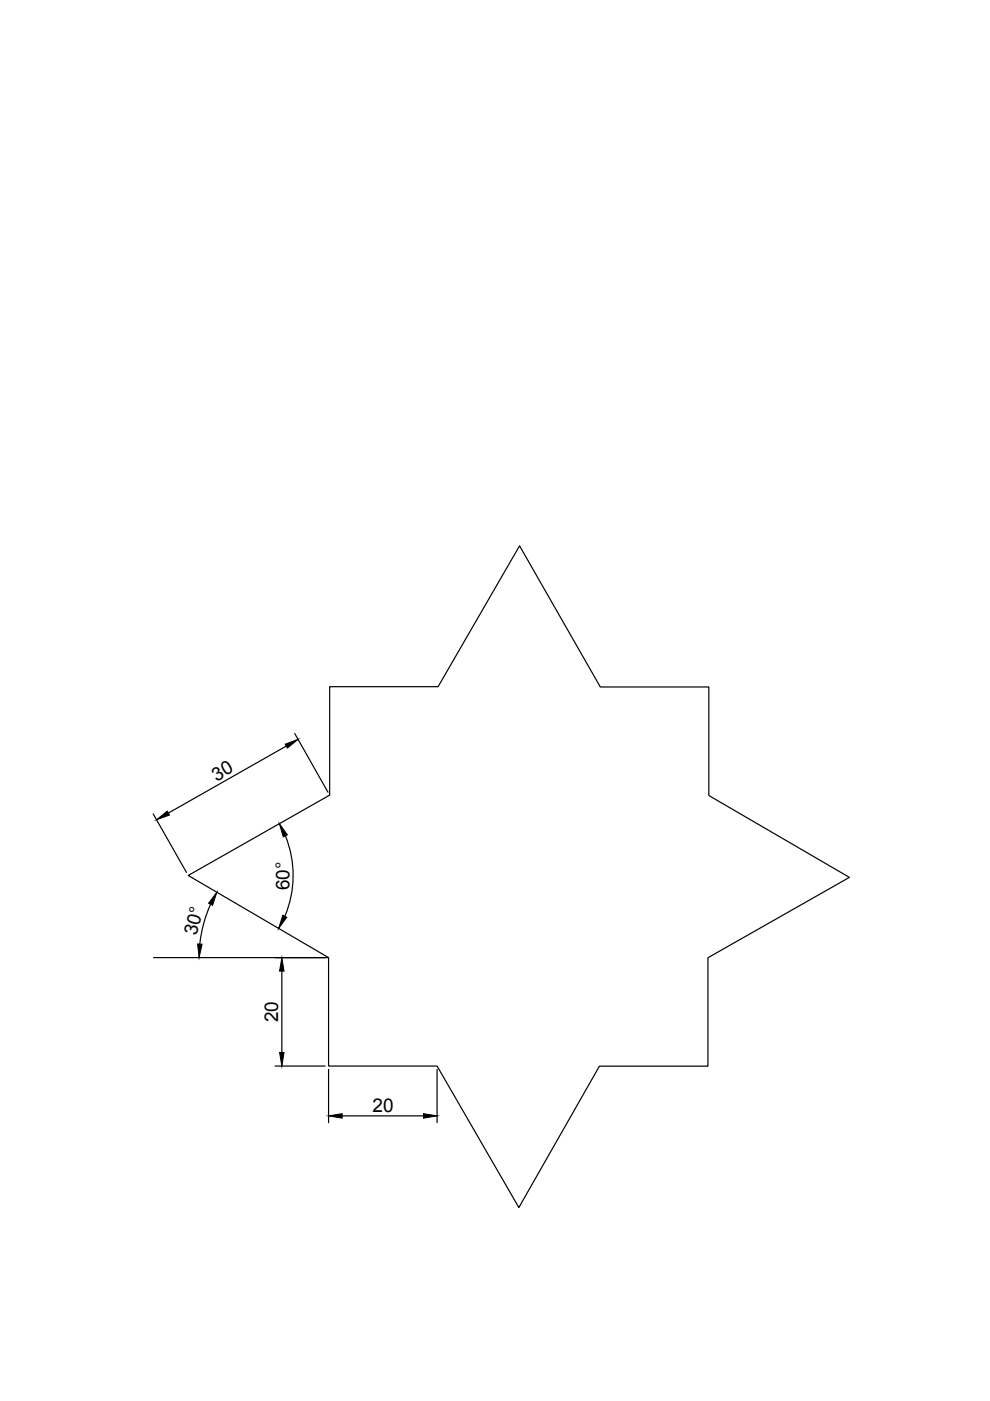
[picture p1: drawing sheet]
<svg xmlns="http://www.w3.org/2000/svg" width="210mm" height="297mm" viewBox="0 0 210 297" stroke-linecap="round" stroke-linejoin="round" font-family="sans-serif">
<defs><g id="words">
<g font-size="4">
<text x="45.9" y="165.7" transform="rotate(-30 45.9 165.7)">30</text>
<text x="61.3" y="188.7" transform="rotate(-90 61.3 188.7)">60°</text>
<text x="41.6" y="198.5" transform="rotate(-75 41.6 198.5)">30°</text>
<text x="59" y="216.7" transform="rotate(-90 59 216.7)">20</text>
<text x="79" y="235.8">20</text>
</g>
</g></defs>
<!-- layer: 0 -->
<path d="M60.7 158.2l-25 14.2M62.5 155.5l7 12.5M32.5 172.6l7 12.4M60.5 177.2a22.2 22.2 0 0 1-.1 17.1M44.7 191.7a27.5 27.5 0 0 0-2.3 8.5M32.5 203h37.2M59.8 205.9v17.2M58.3 226h10.6M69.7 226.7v11.3M72.5 236.6h17.3M92.7 226h-23v-23l-29.8-17.4 30-17v-23h23l17.3-29.9 17.1 30h23v23l29.8 17.3-30 17.1v22.9h-23l-17.1 30-17.2-29.8M92.7 226.7v11.3" fill="none" stroke="#000" stroke-width=".25"/>
<path d="M60.5 157.8l2.7-1-2.3 1.8zM33.2 173.8l2.3-1.8 .4 .8zM59.2 174.6l1.7 2.4-.8 .4zM46 189.2l-.9 2.7-.9-.4zM60 194.1l.8 .4-1.7 2.3zM41.9 200.1l.9 .1-.6 2.8zM59.8 203l.4 2.9h-.9zM59.3 223.1h.9l-.4 2.9zM69.7 236.6l2.8-.5v1zM89.8 236.1l2.9 .5-2.9 .5z" fill="#000" stroke="#000" stroke-width=".21"/>
<use href="#words"/>
</svg>
